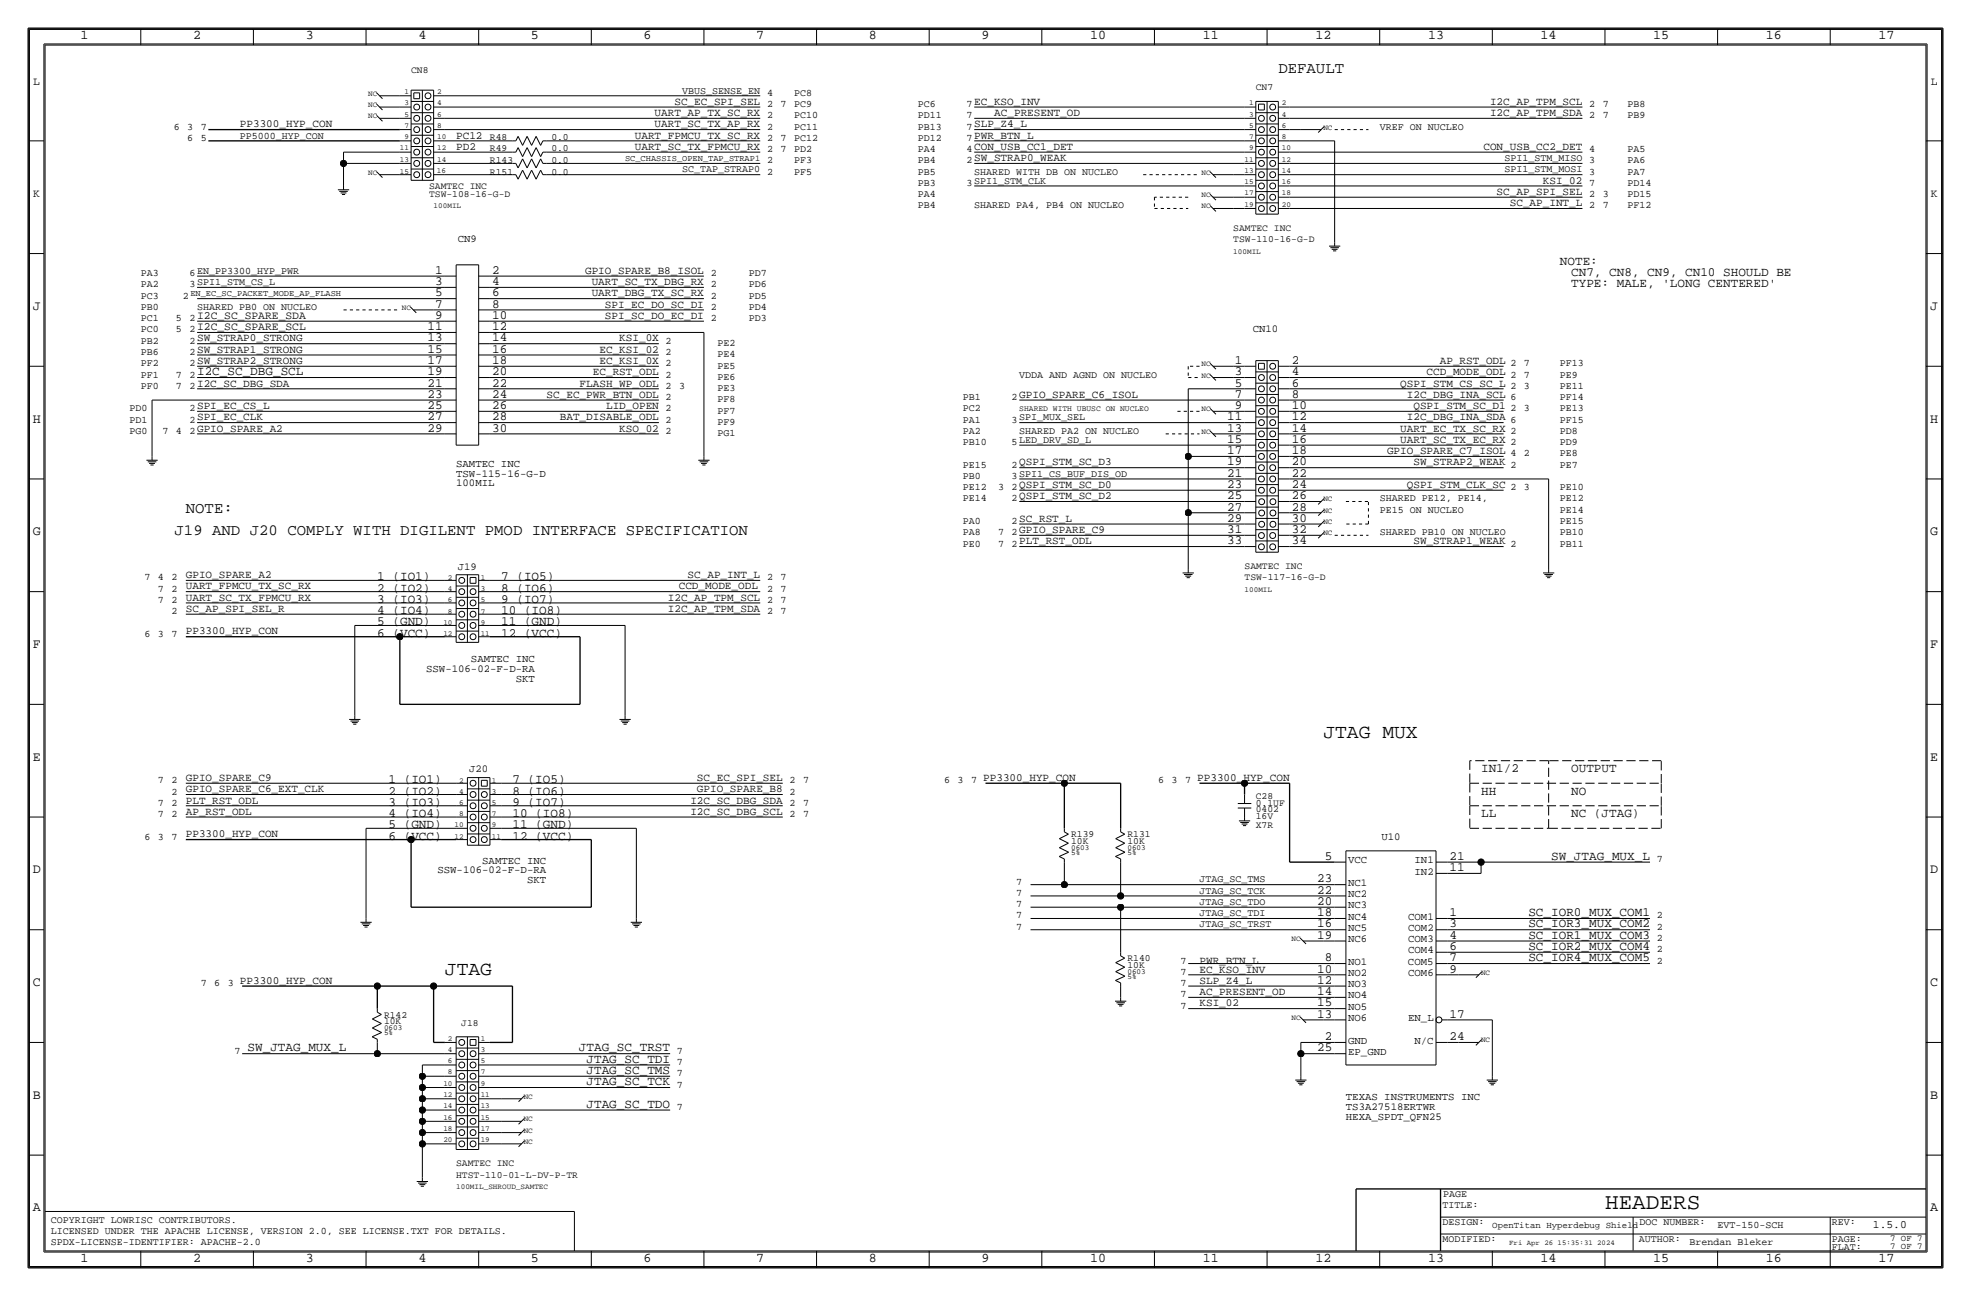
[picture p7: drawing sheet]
<svg xmlns="http://www.w3.org/2000/svg" width="444mm" height="292mm" viewBox="0 0 444 292" stroke-linecap="round" stroke-linejoin="round" font-family="sans-serif">
<defs><g id="words">
<text font-size="5.1" x="362" y="272.5">HEADERS</text>
<g font-size="4.4">
<text x="298.4" y="166.4">JTAG MUX</text>
<text x="100.3" y="219.7">JTAG</text>
</g>
<g font-size="3.5">
<text x="288.3" y="16.5">DEFAULT</text>
<text x="41.9" y="115.6">NOTE:</text>
<text x="39.4" y="120.6">J19 AND J20 COMPLY WITH DIGILENT PMOD INTERFACE SPECIFICATION</text>
</g>
<g font-size="3">
<text x="18.1" y="8.9">1</text>
<text x="43.5" y="8.9">2</text>
<text x="68.9" y="8.9">3</text>
<text x="94.3" y="8.9">4</text>
<text x="119.7" y="8.9">5</text>
<text x="145.1" y="8.9">6</text>
<text x="170.5" y="8.9">7</text>
<text x="195.9" y="8.9">8</text>
<text x="221.3" y="8.9">9</text>
<text x="245.8" y="8.9">10</text>
<text x="271.2" y="8.9">11</text>
<text x="296.6" y="8.9">12</text>
<text x="322" y="8.9">13</text>
<text x="347.4" y="8.9">14</text>
<text x="372.8" y="8.9">15</text>
<text x="398.2" y="8.9">16</text>
<text x="423.6" y="8.9">17</text>
<text x="7.4" y="69.8">J</text>
<text x="435.3" y="69.8">J</text>
<text x="7.4" y="95.2">H</text>
<text x="435.3" y="95.2">H</text>
<text x="7.4" y="120.6">G</text>
<text x="435.3" y="120.6">G</text>
<text x="7.4" y="146">F</text>
<text x="435.3" y="146">F</text>
<text x="7.4" y="171.4">E</text>
<text x="435.3" y="171.4">E</text>
<text x="7.4" y="196.8">D</text>
<text x="435.3" y="196.8">D</text>
<text x="7.4" y="222.2">C</text>
<text x="435.3" y="222.2">C</text>
<text x="7.4" y="247.6">B</text>
<text x="435.3" y="247.6">B</text>
<text x="7.4" y="273">A</text>
<text x="435.3" y="273">A</text>
<text x="18.1" y="284.5">1</text>
<text x="43.5" y="284.5">2</text>
<text x="68.9" y="284.5">3</text>
<text x="94.3" y="284.5">4</text>
<text x="119.7" y="284.5">5</text>
<text x="145.1" y="284.5">6</text>
<text x="170.5" y="284.5">7</text>
<text x="195.9" y="284.5">8</text>
<text x="221.3" y="284.5">9</text>
<text x="245.8" y="284.5">10</text>
<text x="271.2" y="284.5">11</text>
<text x="296.6" y="284.5">12</text>
<text x="322" y="284.5">13</text>
<text x="347.4" y="284.5">14</text>
<text x="372.8" y="284.5">15</text>
<text x="398.2" y="284.5">16</text>
<text x="423.6" y="284.5">17</text>
</g>
<g font-size="2.9">
<text x="351.8" y="59.7">NOTE:</text>
<text x="98.1" y="64.3">3</text>
<text x="98.1" y="61.7">1</text>
<text x="111" y="64.3">4</text>
<text x="111" y="61.7">2</text>
<text x="354.3" y="64.8">TYPE: MALE, 'LONG CENTERED'</text>
<text x="354.3" y="62.2">CN7, CN8, CN9, CN10 SHOULD BE</text>
<text x="98.1" y="71.9">9</text>
<text x="98.1" y="69.3">7</text>
<text x="98.1" y="66.8">5</text>
<text x="111" y="71.9">10</text>
<text x="111" y="69.3">8</text>
<text x="111" y="66.8">6</text>
<text x="96.4" y="77">13</text>
<text x="96.4" y="74.4">11</text>
<text x="111" y="77">14</text>
<text x="111" y="74.4">12</text>
<text x="96.4" y="82">17</text>
<text x="96.4" y="79.5">15</text>
<text x="111" y="82">18</text>
<text x="111" y="79.5">16</text>
<text x="278.4" y="82">1</text>
<text x="291.3" y="82">2</text>
<text x="44.4" y="84.6">I2C_SC_DBG_SCL</text>
<text x="96.4" y="89.7">23</text>
<text x="96.4" y="84.6">19</text>
<text x="96.4" y="87.1">21</text>
<text x="111" y="89.7">24</text>
<text x="111" y="87.1">22</text>
<text x="111" y="84.6">20</text>
<text x="278.4" y="89.7">7</text>
<text x="278.4" y="87.1">5</text>
<text x="278.4" y="84.6">3</text>
<text x="291.3" y="89.7">8</text>
<text x="291.3" y="87.1">6</text>
<text x="291.3" y="84.6">4</text>
<text x="96.4" y="94.7">27</text>
<text x="96.4" y="92.2">25</text>
<text x="111" y="92.2">26</text>
<text x="111" y="94.7">28</text>
<text x="276.7" y="94.7">11</text>
<text x="278.4" y="92.2">9</text>
<text x="291.3" y="94.7">12</text>
<text x="291.3" y="92.2">10</text>
<text x="96.4" y="97.3">29</text>
<text x="111" y="97.3">30</text>
<text x="276.7" y="99.8">15</text>
<text x="276.7" y="97.3">13</text>
<text x="291.3" y="99.8">16</text>
<text x="291.3" y="97.3">14</text>
<text x="276.7" y="107.4">21</text>
<text x="276.7" y="104.9">19</text>
<text x="276.7" y="102.4">17</text>
<text x="291.3" y="107.4">22</text>
<text x="291.3" y="104.9">20</text>
<text x="291.3" y="102.4">18</text>
<text x="276.7" y="112.5">25</text>
<text x="276.7" y="110">23</text>
<text x="291.3" y="110">24</text>
<text x="291.3" y="112.5">26</text>
<text x="276.7" y="117.6">29</text>
<text x="276.7" y="115.1">27</text>
<text x="291.3" y="117.6">30</text>
<text x="291.3" y="115.1">28</text>
<text x="276.7" y="122.7">33</text>
<text x="276.7" y="120.1">31</text>
<text x="291.3" y="122.7">34</text>
<text x="291.3" y="120.1">32</text>
<text x="85.1" y="130.8">1 (IO1)</text>
<text x="113" y="130.8">7 (IO5)</text>
<text x="85.1" y="133.3">2 (IO2)</text>
<text x="85.1" y="135.9">3 (IO3)</text>
<text x="113" y="135.9">9 (IO7)</text>
<text x="113" y="133.3">8 (IO6)</text>
<text x="85.1" y="141">5 (GND)</text>
<text x="85.1" y="143.5">6 (VCC)</text>
<text x="85.1" y="138.4">4 (IO4)</text>
<text x="113" y="141">11 (GND)</text>
<text x="113" y="138.4">10 (IO8)</text>
<text x="113" y="143.5">12 (VCC)</text>
<text x="334" y="174">IN1/2</text>
<text x="354.3" y="174">OUTPUT</text>
<text x="87.6" y="179.1">2 (IO2)</text>
<text x="87.6" y="176.5">1 (IO1)</text>
<text x="115.6" y="176.5">7 (IO5)</text>
<text x="115.6" y="179.1">8 (IO6)</text>
<text x="334" y="179.1">HH</text>
<text x="354.3" y="179.1">NO</text>
<text x="87.6" y="181.6">3 (IO3)</text>
<text x="87.6" y="184.2">4 (IO4)</text>
<text x="115.6" y="181.6">9 (IO7)</text>
<text x="115.6" y="184.2">10 (IO8)</text>
<text x="334" y="184.2">LL</text>
<text x="354.3" y="184.2">NC (JTAG)</text>
<text x="87.6" y="189.2">6 (VCC)</text>
<text x="87.6" y="186.7">5 (GND)</text>
<text x="115.6" y="186.7">11 (GND)</text>
<text x="115.6" y="189.2">12 (VCC)</text>
<text x="298.8" y="193.8">5</text>
<text x="326.9" y="196.3">11</text>
<text x="326.9" y="193.8">21</text>
<text x="349.8" y="193.8">SW_JTAG_MUX_L</text>
<text x="297.1" y="204">20</text>
<text x="297.1" y="201.4">22</text>
<text x="297.1" y="198.9">23</text>
<text x="297.1" y="209">16</text>
<text x="297.1" y="206.5">18</text>
<text x="326.9" y="209">3</text>
<text x="326.9" y="206.5">1</text>
<text x="344.7" y="209">SC_IOR3_MUX_COM2</text>
<text x="344.7" y="206.5">SC_IOR0_MUX_COM1</text>
<text x="297.1" y="211.6">19</text>
<text x="326.9" y="214.1">6</text>
<text x="326.9" y="211.6">4</text>
<text x="344.7" y="214.1">SC_IOR2_MUX_COM4</text>
<text x="344.7" y="211.6">SC_IOR1_MUX_COM3</text>
<text x="297.1" y="221.7">12</text>
<text x="297.1" y="219.2">10</text>
<text x="298.8" y="216.7">8</text>
<text x="326.9" y="219.2">9</text>
<text x="326.9" y="216.7">7</text>
<text x="344.7" y="216.7">SC_IOR4_MUX_COM5</text>
<text x="297.1" y="226.8">15</text>
<text x="297.1" y="224.3">14</text>
<text x="297.1" y="229.4">13</text>
<text x="326.9" y="229.4">17</text>
<text x="55.8" y="237">SW_JTAG_MUX_L</text>
<text x="130.6" y="237">JTAG_SC_TRST</text>
<text x="132.3" y="239.5">JTAG_SC_TDI</text>
<text x="297.1" y="237">25</text>
<text x="298.8" y="234.4">2</text>
<text x="326.9" y="234.4">24</text>
<text x="132.3" y="244.6">JTAG_SC_TCK</text>
<text x="132.3" y="242.1">JTAG_SC_TMS</text>
<text x="132.3" y="249.7">JTAG_SC_TDO</text>
</g>
<g font-size="2.6">
<text x="7.5" y="19.1">L</text>
<text x="435.5" y="19.1">L</text>
<text x="7.5" y="44.4">K</text>
<text x="435.5" y="44.4">K</text>
<text x="422.4" y="276.9">1.5.0</text>
</g>
<g font-size="2.5">
<text x="152.1" y="23.6">SC_EC_SPI_SEL 2</text>
<text x="336" y="23.6">I2C_AP_TPM_SCL 2</text>
<text x="54.1" y="28.7">PP3300_HYP_CON</text>
<text x="147.6" y="28.7">UART_SC_TX_AP_RX 2</text>
<text x="147.6" y="26.2">UART_AP_TX_SC_RX 2</text>
<text x="224.2" y="26.2">AC_PRESENT_OD</text>
<text x="336" y="26.2">I2C_AP_TPM_SDA 2</text>
<text x="102.9" y="33.8">PD2</text>
<text x="102.9" y="31.2">PC12</text>
<text x="143.2" y="33.8">UART_SC_TX_FPMCU_RX 2</text>
<text x="143.2" y="31.2">UART_FPMCU_TX_SC_RX 2</text>
<text x="334.5" y="33.8">CON_USB_CC2_DET 4</text>
<text x="347.9" y="41.4">KSI_02</text>
<text x="337.5" y="43.9">SC_AP_SPI_SEL 2</text>
<text x="340.5" y="46.5">SC_AP_INT_L 2</text>
<text x="132" y="61.7">GPIO_SPARE_B8_ISOL 2</text>
<text x="133.4" y="64.3">UART_SC_TX_DBG_RX 2</text>
<text x="133.4" y="66.8">UART_DBG_TX_SC_RX 2</text>
<text x="136.4" y="69.3">SPI_EC_DO_SC_DI 2</text>
<text x="136.4" y="71.9">SPI_SC_DO_EC_DI 2</text>
<text x="139.7" y="77">KSI_0X 2</text>
<text x="135.2" y="82">EC_KSI_0X 2</text>
<text x="135.2" y="79.5">EC_KSI_02</text>
<text x="324.7" y="82">AP_RST_ODL 2</text>
<text x="123.3" y="89.7">SC_EC_PWR_BTN_ODL 2</text>
<text x="130.7" y="87.1">FLASH_WP_ODL 2</text>
<text x="133.7" y="84.6">EC_RST_ODL 2</text>
<text x="315.8" y="87.1">QSPI_STM_CS_SC_L 2</text>
<text x="317.3" y="89.7">I2C_DBG_INA_SCL 6</text>
<text x="321.7" y="84.6">CCD_MODE_ODL 2</text>
<text x="126.3" y="94.7">BAT_DISABLE_ODL 2</text>
<text x="136.7" y="92.2">LID_OPEN 2</text>
<text x="317.3" y="94.7">I2C_DBG_INA_SDA 6</text>
<text x="318.8" y="92.2">QSPI_STM_SC_D1</text>
<text x="139.7" y="97.3">KSO_02</text>
<text x="315.8" y="97.3">UART_EC_TX_SC_RX 2</text>
<text x="315.8" y="99.8">UART_SC_TX_EC_RX 2</text>
<text x="312.8" y="102.4">GPIO_SPARE_C7_ISOL 4</text>
<text x="318.8" y="104.9">SW_STRAP2_WEAK 2</text>
<text x="317.3" y="110">QSPI_STM_CLK_SC 2</text>
<text x="318.8" y="122.7">SW_STRAP1_WEAK 2</text>
<text x="41.9" y="130.3">GPIO_SPARE_A2</text>
<text x="155.1" y="130.3">SC_AP_INT_L 2</text>
<text x="41.9" y="135.4">UART_SC_TX_FPMCU_RX</text>
<text x="41.9" y="137.9">SC_AP_SPI_SEL_R</text>
<text x="41.9" y="132.8">UART_FPMCU_TX_SC_RX</text>
<text x="150.6" y="135.4">I2C_AP_TPM_SCL 2</text>
<text x="150.6" y="137.9">I2C_AP_TPM_SDA 2</text>
<text x="153.1" y="132.8">CCD_MODE_ODL</text>
<text x="41.9" y="143">PP3300_HYP_CON</text>
<text x="41.9" y="178.6">GPIO_SPARE_C6_EXT_CLK</text>
<text x="41.9" y="176">GPIO_SPARE_C9</text>
<text x="157.2" y="176">SC_EC_SPI_SEL 2</text>
<text x="157.2" y="178.6">GPIO_SPARE_B8</text>
<text x="41.9" y="183.6">AP_RST_ODL</text>
<text x="41.9" y="181.1">PLT_RST_ODL</text>
<text x="155.7" y="181.1">I2C_SC_DBG_SDA 2</text>
<text x="155.7" y="183.6">I2C_SC_DBG_SCL 2</text>
<text x="41.9" y="188.7">PP3300_HYP_CON</text>
<text x="270.5" y="221.7">SLP_Z4_L</text>
<text x="270.5" y="217.2">PWR_BTN_L</text>
<text x="270.5" y="219.2">EC_KSO_INV</text>
<text x="270.5" y="224.3">AC_PRESENT_OD</text>
<text x="270.5" y="226.8">KSI_02</text>
</g>
<g font-size="2.4">
<text x="103.2" y="54.6">CN9</text>
<text x="282.5" y="74.9">CN10</text>
<text x="102.9" y="107.4">TSW-115-16-G-D</text>
<text x="102.9" y="105.3">SAMTEC INC</text>
<text x="102.9" y="109.6">100MIL</text>
<text x="103.2" y="128.5">J19</text>
<text x="106.2" y="149.3">SAMTEC INC</text>
<text x="96.1" y="151.5">SSW-106-02-F-D-RA</text>
<text x="116.3" y="153.7">SKT</text>
<text x="105.8" y="174">J20</text>
<text x="311.5" y="189.2">U10</text>
<text x="98.6" y="196.8">SSW-106-02-F-D-RA</text>
<text x="108.8" y="194.7">SAMTEC INC</text>
<text x="304" y="194.6">VCC</text>
<text x="319" y="197.1">IN2</text>
<text x="319" y="194.6">IN1</text>
<text x="118.9" y="199">SKT</text>
<text x="304" y="202.2">NC2</text>
<text x="304" y="199.6">NC1</text>
<text x="304" y="209.8">NC5</text>
<text x="304" y="207.3">NC4</text>
<text x="304" y="204.7">NC3</text>
<text x="317.6" y="209.8">COM2</text>
<text x="317.6" y="207.3">COM1</text>
<text x="304" y="212.3">NC6</text>
<text x="317.6" y="214.9">COM4</text>
<text x="317.6" y="212.3">COM3</text>
<text x="304" y="220">NO2</text>
<text x="304" y="217.4">NO1</text>
<text x="317.5" y="217.4">COM5</text>
<text x="317.6" y="220">COM6</text>
<text x="304" y="227.6">NO5</text>
<text x="304" y="225">NO4</text>
<text x="304" y="222.5">NO3</text>
<text x="304" y="230.1">NO6</text>
<text x="317.6" y="230.1">EN_L</text>
<text x="304" y="237.7">EP_GND</text>
<text x="304" y="235.2">GND</text>
<text x="319" y="235.2">N/C</text>
<text x="303.5" y="248">TEXAS INSTRUMENTS INC</text>
<text x="303.5" y="250.2">TS3A27518ERTWR</text>
<text x="303.5" y="252.4">HEXA_SPDT_QFN25</text>
</g>
<g font-size="2.3">
<text x="153.9" y="21.1">VBUS_SENSE_EN 4</text>
<text x="179.1" y="21.6">PC8</text>
<text x="39.2" y="29.2">6</text>
<text x="42.2" y="29.2">3</text>
<text x="45.3" y="29.2">7</text>
<text x="176" y="24.1">7</text>
<text x="179.1" y="24.1">PC9</text>
<text x="179.1" y="26.7">PC10</text>
<text x="179.1" y="29.2">PC11</text>
<text x="207" y="29.2">PB13</text>
<text x="207" y="24.1">PC6</text>
<text x="207" y="26.7">PD11</text>
<text x="218" y="24.1">7EC_KSO_INV</text>
<text x="218" y="29.2">7SLP_Z4_L</text>
<text x="218" y="26.7">7</text>
<text x="311.1" y="29.2">VREF ON NUCLEO</text>
<text x="361.4" y="26.7">7</text>
<text x="361.4" y="24.1">7</text>
<text x="367" y="24.1">PB8</text>
<text x="367" y="26.7">PB9</text>
<text x="42.2" y="31.8">6</text>
<text x="45.3" y="31.8">5</text>
<text x="54.1" y="31.2">PP5000_HYP_CON</text>
<text x="176" y="31.7">7</text>
<text x="176" y="34.3">7</text>
<text x="179.1" y="34.3">PD2</text>
<text x="179.1" y="31.8">PC12</text>
<text x="207" y="34.3">PA4</text>
<text x="207" y="31.7">PD12</text>
<text x="218" y="31.7">7PWR_BTN_L</text>
<text x="218" y="34.3">4CON_USB_CC1_DET</text>
<text x="367" y="34.3">PA5</text>
<text x="153.9" y="38.9">SC_TAP_STRAP0</text>
<text x="173" y="39.4">2</text>
<text x="173" y="36.8">2</text>
<text x="179.1" y="36.8">PF3</text>
<text x="179.1" y="39.4">PF5</text>
<text x="207" y="36.8">PB4</text>
<text x="207" y="41.9">PB3</text>
<text x="207" y="39.4">PB5</text>
<text x="218" y="41.9">3SPI1_STM_CLK</text>
<text x="218" y="36.8">2SW_STRAP0_WEAK</text>
<text x="219.7" y="39.4">SHARED WITH DB ON NUCLEO</text>
<text x="339.3" y="38.9">SPI1_STM_MOSI 3</text>
<text x="339.3" y="36.3">SPI1_STM_MISO 3</text>
<text x="358.4" y="41.9">7</text>
<text x="367" y="41.9">PD14</text>
<text x="367" y="36.8">PA6</text>
<text x="367" y="39.4">PA7</text>
<text x="207" y="47">PB4</text>
<text x="207" y="44.4">PA4</text>
<text x="219.7" y="47">SHARED PA4, PB4 ON NUCLEO</text>
<text x="361.4" y="44.4">3</text>
<text x="361.4" y="47">7</text>
<text x="367" y="44.4">PD15</text>
<text x="367" y="47">PF12</text>
<text x="31.7" y="64.8">PA2</text>
<text x="31.7" y="62.2">PA3</text>
<text x="42.7" y="62.2">6EN_PP3300_HYP_PWR</text>
<text x="42.7" y="64.8">3SPI1_STM_CS_L</text>
<text x="168.9" y="62.2">PD7</text>
<text x="168.9" y="64.8">PD6</text>
<text x="31.7" y="67.3">PC3</text>
<text x="31.7" y="69.8">PB0</text>
<text x="41.2" y="67.3">2</text>
<text x="44.4" y="69.9">SHARED PB0 ON NUCLEO</text>
<text x="168.9" y="67.3">PD5</text>
<text x="168.9" y="69.8">PD4</text>
<text x="31.7" y="74.9">PC0</text>
<text x="31.7" y="77.5">PB2</text>
<text x="31.7" y="72.4">PC1</text>
<text x="39.7" y="72.4">5</text>
<text x="39.7" y="74.9">5</text>
<text x="42.7" y="72.4">2I2C_SC_SPARE_SDA</text>
<text x="42.7" y="77.5">2SW_STRAP0_STRONG</text>
<text x="42.7" y="74.9">2I2C_SC_SPARE_SCL</text>
<text x="161.8" y="78">PE2</text>
<text x="168.9" y="72.4">PD3</text>
<text x="31.7" y="82.5">PF2</text>
<text x="31.7" y="80">PB6</text>
<text x="42.7" y="82.6">2SW_STRAP2_STRONG</text>
<text x="42.7" y="80">2SW_STRAP1_STRONG</text>
<text x="150.1" y="80">2</text>
<text x="161.8" y="80.5">PE4</text>
<text x="161.8" y="83.1">PE5</text>
<text x="343.7" y="82.6">7</text>
<text x="351.8" y="82.5">PF13</text>
<text x="31.7" y="85.1">PF1</text>
<text x="31.7" y="87.6">PF0</text>
<text x="39.7" y="85.1">7</text>
<text x="39.7" y="87.6">7</text>
<text x="42.7" y="85.1">2</text>
<text x="42.7" y="87.6">2I2C_SC_DBG_SDA</text>
<text x="153.2" y="87.6">3</text>
<text x="161.8" y="88.1">PE3</text>
<text x="161.8" y="85.6">PE6</text>
<text x="229.9" y="85.1">VDDA AND AGND ON NUCLEO</text>
<text x="343.7" y="85.1">7</text>
<text x="343.7" y="87.6">3</text>
<text x="351.8" y="85.1">PE9</text>
<text x="351.8" y="87.6">PE11</text>
<text x="29.2" y="95.2">PD1</text>
<text x="29.2" y="92.7">PD0</text>
<text x="42.7" y="95.3">2SPI_EC_CLK</text>
<text x="42.7" y="92.7">2SPI_EC_CS_L</text>
<text x="161.8" y="95.8">PF9</text>
<text x="161.8" y="90.7">PF8</text>
<text x="161.8" y="93.2">PF7</text>
<text x="217.2" y="90.2">PB1</text>
<text x="217.2" y="95.2">PA1</text>
<text x="217.2" y="92.7">PC2</text>
<text x="228.1" y="90.2">2GPIO_SPARE_C6_ISOL</text>
<text x="228.1" y="95.3">3SPI_MUX_SEL</text>
<text x="340.6" y="92.7">2</text>
<text x="343.7" y="92.7">3</text>
<text x="351.8" y="92.7">PE13</text>
<text x="351.8" y="95.2">PF15</text>
<text x="351.8" y="90.2">PF14</text>
<text x="29.2" y="97.8">PG0</text>
<text x="36.6" y="97.8">7</text>
<text x="39.7" y="97.8">4</text>
<text x="42.7" y="97.8">2GPIO_SPARE_A2</text>
<text x="150.1" y="97.8">2</text>
<text x="161.8" y="98.3">PG1</text>
<text x="217.2" y="97.8">PA2</text>
<text x="217.2" y="100.3">PB10</text>
<text x="228.1" y="100.3">5LED_DRV_SD_L</text>
<text x="229.9" y="97.8">SHARED PA2 ON NUCLEO</text>
<text x="351.8" y="100.3">PD9</text>
<text x="351.8" y="97.8">PD8</text>
<text x="217.2" y="107.9">PB0</text>
<text x="217.2" y="105.4">PE15</text>
<text x="228.1" y="105.4">2QSPI_STM_SC_D3</text>
<text x="228.1" y="108">3SPI1_CS_BUF_DIS_OD</text>
<text x="343.7" y="102.9">2</text>
<text x="351.8" y="102.9">PE8</text>
<text x="351.8" y="105.4">PE7</text>
<text x="217.2" y="113">PE14</text>
<text x="217.2" y="110.5">PE12</text>
<text x="225.1" y="110.5">3</text>
<text x="228.1" y="110.5">2QSPI_STM_SC_D0</text>
<text x="228.1" y="113">2QSPI_STM_SC_D2</text>
<text x="311.2" y="113">SHARED PE12, PE14,</text>
<text x="343.7" y="110.5">3</text>
<text x="351.8" y="110.5">PE10</text>
<text x="351.8" y="113">PE12</text>
<text x="217.2" y="118.1">PA0</text>
<text x="228.1" y="118.1">2SC_RST_L</text>
<text x="311.1" y="115.6">PE15 ON NUCLEO</text>
<text x="351.8" y="115.6">PE14</text>
<text x="351.8" y="118.1">PE15</text>
<text x="217.2" y="123.2">PE0</text>
<text x="217.2" y="120.6">PA8</text>
<text x="225.1" y="120.7">7</text>
<text x="225.1" y="123.2">7</text>
<text x="228.1" y="120.7">2GPIO_SPARE_C9</text>
<text x="228.1" y="123.2">2PLT_RST_ODL</text>
<text x="311.1" y="120.7">SHARED PB10 ON NUCLEO</text>
<text x="351.8" y="123.2">PB11</text>
<text x="351.8" y="120.6">PB10</text>
<text x="32.6" y="130.8">7</text>
<text x="35.6" y="130.8">4</text>
<text x="38.7" y="130.8">2</text>
<text x="176" y="130.8">7</text>
<text x="35.6" y="133.4">7</text>
<text x="35.6" y="135.9">7</text>
<text x="38.7" y="133.4">2</text>
<text x="38.7" y="135.9">2</text>
<text x="173" y="133.4">2</text>
<text x="176" y="135.9">7</text>
<text x="176" y="133.4">7</text>
<text x="32.6" y="143.5">6</text>
<text x="35.6" y="143.5">3</text>
<text x="38.7" y="143.5">7</text>
<text x="38.7" y="138.4">2</text>
<text x="176" y="138.4">7</text>
<text x="35.6" y="176.5">7</text>
<text x="38.7" y="179.1">2</text>
<text x="38.7" y="176.5">2</text>
<text x="178.1" y="179.1">2</text>
<text x="181.1" y="176.5">7</text>
<text x="212.9" y="176.5">6</text>
<text x="216" y="176.5">3</text>
<text x="219" y="176.5">7 PP3300_HYP_CON</text>
<text x="261.2" y="176.5">6</text>
<text x="264.2" y="176.5">3</text>
<text x="267.3" y="176.5">7 PP3300_HYP_CON</text>
<text x="35.6" y="184.2">7</text>
<text x="35.6" y="181.6">7</text>
<text x="38.7" y="184.2">2</text>
<text x="38.7" y="181.6">2</text>
<text x="181.1" y="184.2">7</text>
<text x="181.1" y="181.6">7</text>
<text x="32.6" y="189.2">6</text>
<text x="35.6" y="189.2">3</text>
<text x="38.7" y="189.2">7</text>
<text x="373.6" y="194.3">7</text>
<text x="229.2" y="201.9">7</text>
<text x="229.2" y="199.4">7</text>
<text x="270.5" y="204">JTAG_SC_TDO</text>
<text x="270.5" y="201.4">JTAG_SC_TCK</text>
<text x="270.5" y="198.9">JTAG_SC_TMS</text>
<text x="229.2" y="207">7</text>
<text x="229.2" y="204.5">7</text>
<text x="229.2" y="209.6">7</text>
<text x="270.5" y="206.5">JTAG_SC_TDI</text>
<text x="270.5" y="209">JTAG_SC_TRST</text>
<text x="373.6" y="209.6">2</text>
<text x="373.6" y="207">2</text>
<text x="373.6" y="214.6">2</text>
<text x="373.6" y="212.1">2</text>
<text x="266.2" y="217.2">7</text>
<text x="266.2" y="219.7">7</text>
<text x="373.6" y="217.2">2</text>
<text x="45.3" y="222.3">7</text>
<text x="48.3" y="222.3">6</text>
<text x="51.4" y="222.3">3 PP3300_HYP_CON</text>
<text x="266.2" y="224.8">7</text>
<text x="266.2" y="222.3">7</text>
<text x="266.2" y="227.3">7</text>
<text x="52.9" y="237.5">7</text>
<text x="152.7" y="237.5">7</text>
<text x="152.7" y="245.1">7</text>
<text x="152.7" y="242.6">7</text>
<text x="152.7" y="240">7</text>
<text x="152.7" y="250.2">7</text>
<text x="325.5" y="269.7">PAGE</text>
<text x="11.4" y="275.6">COPYRIGHT LOWRISC CONTRIBUTORS.</text>
<text x="325.3" y="272.3">TITLE:</text>
<text x="413.1" y="276">REV:</text>
<text x="11.4" y="278.1">LICENSED UNDER THE APACHE LICENSE, VERSION 2.0, SEE LICENSE.TXT FOR DETAILS.</text>
<text x="11.4" y="280.7">SPDX-LICENSE-IDENTIFIER: APACHE-2.0</text>
<text x="325.3" y="276">DESIGN:</text>
<text x="325.3" y="279.9">MODIFIED:</text>
<text x="369.6" y="279.9">AUTHOR:</text>
<text x="369.8" y="276">DOC NUMBER:</text>
<text x="381" y="280.7">Brendan Bleker</text>
<text x="387.3" y="276.9">EVT-150-SCH</text>
<text x="413.1" y="281.6">FLAT:</text>
<text x="413.1" y="279.9">PAGE:</text>
</g>
<g font-size="2.2">
<text x="92.7" y="16.5">CN8</text>
<text x="283.2" y="20.3">CN7</text>
<text x="110.5" y="31.5">R48</text>
<text x="110.5" y="34">R49</text>
<text x="124.3" y="31.5">0.0</text>
<text x="124.3" y="34">0.0</text>
<text x="110.5" y="39.4">R151</text>
<text x="110.5" y="36.8">R143</text>
<text x="124.3" y="36.8">0.0</text>
<text x="124.3" y="39.4">0.0</text>
<text x="96.8" y="44.3">TSW-108-16-G-D</text>
<text x="96.8" y="42.6">SAMTEC INC</text>
<text x="278.1" y="52.1">SAMTEC INC</text>
<text x="278.1" y="54.6">TSW-110-16-G-D</text>
<text x="280.7" y="130.8">TSW-117-16-G-D</text>
<text x="280.7" y="128.3">SAMTEC INC</text>
<text x="283.2" y="180.1">C28</text>
<text x="283.2" y="183.1">0402</text>
<text x="283.2" y="184.7">16V</text>
<text x="283.2" y="181.6">0.1UF</text>
<text x="241.6" y="188.7">R139</text>
<text x="241.6" y="190.2">10K</text>
<text x="254.3" y="188.7">R131</text>
<text x="254.3" y="190.2">10K</text>
<text x="283.2" y="186.7">X7R</text>
<text x="254.3" y="216.7">R140</text>
<text x="254.3" y="218.2">10K</text>
<text x="86.6" y="229.4">R142</text>
<text x="86.6" y="230.9">10K</text>
<text x="104" y="231.1">J18</text>
<text x="102.9" y="262.9">SAMTEC INC</text>
<text x="102.9" y="265.4">HTST-110-01-L-DV-P-TR</text>
</g>
<g font-size="2">
<text x="141" y="36.3">SC_CHASSIS_OPEN_TAP_STRAP1</text>
<text x="42.9" y="66.8">EN_EC_SC_PACKET_MODE_AP_FLASH</text>
<text x="336.5" y="276.9">OpenTitan Hyperdebug Shield</text>
<text x="426.3" y="281.4">7 OF 7</text>
<text x="426.3" y="279.7">7 OF 7</text>
</g>
<text font-size="1.8" x="229.9" y="92.7">SHARED WITH UBUSC ON NUCLEO</text>
<g font-size="1.7">
<text x="83" y="21.6">NC</text>
<text x="91.2" y="23.7">3</text>
<text x="91.2" y="21.2">1</text>
<text x="98.6" y="23.7">4</text>
<text x="98.6" y="21.2">2</text>
<text x="281.7" y="23.7">1</text>
<text x="289.1" y="23.7">2</text>
<text x="83" y="24.1">NC</text>
<text x="83" y="26.7">NC</text>
<text x="91.2" y="28.8">7</text>
<text x="91.2" y="26.3">5</text>
<text x="98.6" y="28.8">8</text>
<text x="98.6" y="26.3">6</text>
<text x="281.7" y="28.8">5</text>
<text x="281.7" y="26.3">3</text>
<text x="289.1" y="28.8">6</text>
<text x="289.1" y="26.3">4</text>
<text x="298.4" y="29.2">NC</text>
<text x="90.2" y="33.9">11</text>
<text x="91.2" y="31.3">9</text>
<text x="98.6" y="33.9">12</text>
<text x="98.6" y="31.3">10</text>
<text x="281.7" y="33.9">9</text>
<text x="281.7" y="31.3">7</text>
<text x="289.1" y="33.9">10</text>
<text x="289.1" y="31.3">8</text>
<text x="83" y="39.4">NC</text>
<text x="90.2" y="36.4">13</text>
<text x="90.2" y="39.2">15</text>
<text x="98.5" y="39.1">16</text>
<text x="98.6" y="36.4">14</text>
<text x="271" y="39.4">NC</text>
<text x="280.7" y="39">13</text>
<text x="280.7" y="41.5">15</text>
<text x="280.7" y="36.4">11</text>
<text x="289.1" y="41.5">16</text>
<text x="289.1" y="39">14</text>
<text x="289.1" y="36.4">12</text>
<text x="97.8" y="47">100MIL</text>
<text x="271" y="44.4">NC</text>
<text x="271" y="47">NC</text>
<text x="280.7" y="46.6">19</text>
<text x="280.7" y="44">17</text>
<text x="289.1" y="46.6">20</text>
<text x="289.1" y="44">18</text>
<text x="278.1" y="57.1">100MIL</text>
<text x="90.6" y="69.8">NC</text>
<text x="271" y="82.5">NC</text>
<text x="271" y="85.1">NC</text>
<text x="271" y="92.7">NC</text>
<text x="271" y="97.8">NC</text>
<text x="298.4" y="113">NC</text>
<text x="298.4" y="115.6">NC</text>
<text x="298.4" y="118.1">NC</text>
<text x="298.4" y="120.6">NC</text>
<text x="101" y="130.7">2</text>
<text x="108.4" y="130.7">1</text>
<text x="101" y="135.7">6</text>
<text x="101" y="133.2">4</text>
<text x="108.4" y="135.7">5</text>
<text x="108.4" y="133.2">3</text>
<text x="280.7" y="133.3">100MIL</text>
<text x="100" y="143.3">12</text>
<text x="100" y="140.8">10</text>
<text x="101" y="138.3">8</text>
<text x="108.4" y="143.3">11</text>
<text x="108.4" y="140.8">9</text>
<text x="108.4" y="138.3">7</text>
<text x="103.6" y="178.9">4</text>
<text x="103.6" y="176.4">2</text>
<text x="110.9" y="178.9">3</text>
<text x="110.9" y="176.4">1</text>
<text x="103.6" y="184">8</text>
<text x="103.6" y="181.5">6</text>
<text x="110.9" y="184">7</text>
<text x="110.9" y="181.5">5</text>
<text x="102.5" y="189">12</text>
<text x="102.5" y="186.5">10</text>
<text x="110.9" y="189">11</text>
<text x="110.9" y="186.5">9</text>
<text x="241.6" y="191.5">0603</text>
<text x="254.3" y="191.5">0603</text>
<text x="241.6" y="192.7">5%</text>
<text x="254.3" y="192.7">5%</text>
<text x="291.3" y="212.1">NC</text>
<text x="254.3" y="220.7">5%</text>
<text x="254.3" y="219.5">0603</text>
<text x="334" y="219.7">NC</text>
<text x="86.6" y="233.4">5%</text>
<text x="86.6" y="232.2">0603</text>
<text x="291.3" y="229.9">NC</text>
<text x="101" y="239.6">6</text>
<text x="101" y="237.1">4</text>
<text x="101" y="234.5">2</text>
<text x="108.4" y="239.6">5</text>
<text x="108.4" y="237.1">3</text>
<text x="108.4" y="234.5">1</text>
<text x="334" y="234.9">NC</text>
<text x="100" y="244.7">10</text>
<text x="101" y="242.2">8</text>
<text x="108.4" y="244.7">9</text>
<text x="108.4" y="242.2">7</text>
<text x="100" y="249.8">14</text>
<text x="100" y="247.2">12</text>
<text x="108.4" y="249.8">13</text>
<text x="108.4" y="247.2">11</text>
<text x="118.1" y="247.6">NC</text>
<text x="100" y="257.4">20</text>
<text x="100" y="254.9">18</text>
<text x="100" y="252.3">16</text>
<text x="108.4" y="257.4">19</text>
<text x="108.4" y="254.9">17</text>
<text x="108.4" y="252.3">15</text>
<text x="118.1" y="257.8">NC</text>
<text x="118.1" y="255.3">NC</text>
<text x="118.1" y="252.7">NC</text>
<text x="102.9" y="268">100MIL_SHROUD_SAMTEC</text>
<text x="340.4" y="280.7">Fri Apr 26 15:35:31 2024</text>
</g>
</g></defs>
<g fill="none" stroke="#000" stroke-width=".23">
<path d="M9.9 9.9h424.7zM9.9 9.9v272.3zM10.2 10.2v271.7zM10.2 10.2h424.1zM31.7 6.6v3.6zM57.1 6.6v3.6zM82.5 6.6v3.6zM107.9 6.6v3.6zM133.3 6.6v3.6zM158.7 6.6v3.6zM184.1 6.6v3.6zM209.5 6.6v3.6z"/>
<path d="M234.9 6.6v3.6zM260.3 6.6v3.6zM285.8 6.6v3.6zM311.1 6.6v3.6zM336.5 6.6v3.6zM361.9 6.6v3.6zM387.3 6.6v3.6zM412.7 6.6v3.6zM434.3 10.2v271.7zM434.6 9.9v272.3zM6.6 31.8h3.3zM77.5 34.3h12.7z"/>
<path d="M77.5 34.3v2.5zM77.5 36.8h12.7zM77.5 36.8v5.1zM84.9 38.7l1.4 1.3zM84.9 23.5l1.4 1.3zM84.9 20.9l1.4 1.4zM84.9 26l1.4 1.3zM85.6 39.4h4.6zM85.6 24.1h4.6zM85.6 21.6h4.6zM85.6 26.7h4.6zM90.2 24.1h2.5z"/>
<path d="M90.2 26.7h2.5zM90.2 29.2h2.5zM90.2 34.3h2.5zM90.2 31.8h2.5zM90.2 39.4h2.5zM90.2 36.8h2.5zM90.2 21.6h2.5zM92.7 22.9h5.1zM92.7 25.4h5.1zM92.7 30.5h5.1zM92.7 35.6h5.1zM92.7 38.1h5.1z"/>
<path d="M92.7 27.9h5.1zM92.7 33h5.1zM92.7 20.3h5.1zM92.7 20.3v20.3zM93.3 20.9h1.3zM93.3 20.9v1.4zM93.3 22.3h1.3zM94.6 20.9v1.4zM95.2 20.3v20.3zM97.8 29.2h2.5zM97.8 31.8h2.5zM97.8 34.3h2.5z"/>
<path d="M97.8 36.8h2.5zM97.8 39.4h2.5zM97.8 26.7h2.5zM97.8 24.1h2.5zM97.8 21.6h2.5zM97.8 20.3v20.3zM100.3 39.4h15.3zM100.3 36.8h15.3zM100.3 34.3h15.3zM100.3 31.8h15.3zM100.3 21.6h71.1zM100.3 29.2h71.1z"/>
<path d="M100.3 26.7h71.1zM100.3 24.1h71.1zM115.6 34.3h.7zM115.6 31.8h.7zM115.6 39.4h.7zM115.6 36.8h.7zM116.3 39.4l.5 1zM116.3 36.8l.5 1zM116.8 33.3l-.5 1zM116.8 33.3l1.1 2zM116.8 30.7l-.5 1.1zM116.8 30.7l1.1 2.1z"/>
<path d="M117.9 38.4l1 2zM117.9 38.4l-1.1 2zM117.9 35.8l1 2zM117.9 35.8l-1.1 2zM118.9 33.3l-1 2zM118.9 33.3l1 2zM118.9 30.7l-1 2.1zM118.9 30.7l1 2.1zM119.9 38.4l1 2zM119.9 38.4l-1 2zM119.9 35.8l1 2zM119.9 35.8l-1 2z"/>
<path d="M120.9 33.3l-1 2zM120.9 33.3l1 2zM120.9 30.7l-1 2.1zM120.9 30.7l1 2.1zM121.9 38.4l.5 1zM121.9 38.4l-1 2zM121.9 35.8l.5 1zM121.9 35.8l-1 2zM122.4 34.3h.8zM122.4 34.3l-.5 1zM122.4 31.8h.8zM122.4 31.8l-.5 1z"/>
<path d="M122.4 39.4h.8zM122.4 36.8h.8zM123.2 31.8h48.2zM123.2 39.4h48.2zM123.2 34.3h48.2zM123.2 36.8h48.2zM219.7 34.3h61zM219.7 31.8h61zM219.7 24.1h61zM219.7 29.2h61zM219.7 36.8h61zM219.7 26.7h61z"/>
<path d="M272.9 38.7l1.3 1.3zM273.6 39.4h4.5zM278.1 39.4h2.6zM280.7 39.4h2.5zM280.7 29.2h2.5zM280.7 31.8h2.5zM280.7 34.3h2.5zM280.7 36.8h2.5zM280.7 26.7h2.5zM280.7 24.1h2.5zM283.2 27.9h5.1zM283.2 38.1h5.1z"/>
<path d="M283.2 35.6h5.1zM283.2 33h5.1zM283.2 30.5h5.1zM283.2 25.4h5.1zM283.2 22.9h5.1zM283.2 22.9v25.4zM283.8 24.8h1.3zM283.8 23.5v1.3zM283.8 23.5h1.3zM285.1 23.5v1.3zM285.8 22.9v25.4zM288.3 39.4h2.5z"/>
<path d="M288.3 31.8h2.5zM288.3 34.3h2.5zM288.3 36.8h2.5zM288.3 26.7h2.5zM288.3 24.1h2.5zM288.3 29.2h2.5zM288.3 22.9v25.4zM290.8 31.8h10.2zM290.8 26.7h66.1zM290.8 29.2h2.6zM290.8 34.3h66.1zM290.8 39.4h66.1z"/>
<path d="M290.8 24.1h66.1zM290.8 36.8h66.1zM293.4 29.2h4.5zM297.3 29.9l1.3-1.4zM301 31.8v22.8zM434.3 31.8h3.8zM6.6 57.1h3.3zM76.2 42.8h2.5zM76.5 43.1h1.9zM76.8 43.5h1.3zM77.1 43.8h.7zM77.5 41.9v.9z"/>
<path d="M92.7 40.6h5.1zM102.9 59.7h5zM102.9 59.7v40.6zM107.9 59.7v40.6zM219.7 41.9h61zM272.9 43.8l1.3 1.3zM272.9 46.3l1.3 1.4zM273.6 44.4h4.5zM273.6 47h4.5zM278.1 44.4h2.6zM278.1 47h2.6zM280.7 41.9h2.5z"/>
<path d="M280.7 44.4h2.5zM280.7 47h2.5zM283.2 45.7h5.1zM283.2 43.2h5.1zM283.2 40.6h5.1zM283.2 48.3h5.1zM288.3 41.9h2.5zM288.3 44.4h2.5zM288.3 47h2.5zM290.8 47h66.1zM290.8 44.4h66.1zM290.8 41.9h66.1z"/>
<path d="M299.7 55.5h2.6zM300 55.8h2zM300.3 56.2h1.4zM300.6 56.5h.7zM301 54.6v.9zM434.3 57.1h3.8zM44.4 64.8h55.9zM44.4 74.9h55.9zM44.4 67.3h55.9zM44.4 72.4h55.9zM44.4 62.2h55.9zM44.4 77.5h55.9z"/>
<path d="M92.6 69.2l1.3 1.3zM93.2 69.8h4.6zM97.8 69.8h2.5zM100.3 64.8h2.6zM100.3 69.8h2.6zM100.3 62.2h2.6zM100.3 67.3h2.6zM100.3 74.9h2.6zM100.3 72.4h2.6zM100.3 77.5h2.6zM107.9 62.2h2.6zM107.9 64.8h2.6z"/>
<path d="M107.9 67.3h2.6zM107.9 74.9h2.6zM107.9 72.4h2.6zM107.9 69.8h2.6zM107.9 77.5h2.6zM110.5 74.9h48.2zM110.5 64.8h48.2zM110.5 72.4h48.2zM110.5 69.8h48.2zM110.5 67.3h48.2zM110.5 62.2h48.2zM110.5 77.5h38.1z"/>
<path d="M158.7 74.9v28zM6.6 82.5h3.3zM34.3 90.2h66zM34.3 90.2v12.7zM44.4 87.6h55.9zM44.4 85.1h55.9zM44.4 95.2h55.9zM44.4 82.5h55.9zM44.4 92.7h55.9zM44.4 80h55.9zM44.4 97.8h55.9zM100.3 80h2.6z"/>
<path d="M100.3 82.5h2.6zM100.3 87.6h2.6zM100.3 85.1h2.6zM100.3 95.2h2.6zM100.3 92.7h2.6zM100.3 90.2h2.6zM100.3 97.8h2.6zM107.9 80h2.6zM107.9 82.5h2.6zM107.9 87.6h2.6zM107.9 85.1h2.6zM107.9 95.2h2.6z"/>
<path d="M107.9 92.7h2.6zM107.9 90.2h2.6zM107.9 97.8h2.6zM110.5 82.5h38.1zM110.5 90.2h38.1zM110.5 92.7h38.1zM110.5 97.8h38.1zM110.5 87.6h38.1zM110.5 95.2h38.1zM110.5 80h38.1zM110.5 85.1h38.1zM229.9 95.2h50.8z"/>
<path d="M229.9 90.2h50.8zM268 87.6h12.7zM268 87.6v15.3zM272.9 84.4l1.3 1.4zM272.9 92l1.3 1.4zM272.9 81.9l1.3 1.3zM272.9 97.1l1.3 1.4zM273.6 85.1h4.5zM273.6 92.7h4.5zM273.6 82.5h4.5zM273.6 97.8h4.5zM278.1 97.8h2.6z"/>
<path d="M278.1 82.5h2.6zM278.1 85.1h2.6zM278.1 92.7h2.6zM280.7 82.5h2.5zM280.7 85.1h2.5zM280.7 87.6h2.5zM280.7 90.2h2.5zM280.7 92.7h2.5zM280.7 95.2h2.5zM280.7 97.8h2.5zM283.2 81.3v43.2zM283.2 81.3h5.1z"/>
<path d="M283.2 83.8h5.1zM283.2 88.9h5.1zM283.2 91.4h5.1zM283.2 94h5.1zM283.2 96.5h5.1zM283.2 99.1h5.1zM283.2 86.4h5.1zM283.8 81.9v1.3zM283.8 81.9h1.3zM283.8 83.2h1.3zM285.1 81.9v1.3zM285.8 81.3v43.2z"/>
<path d="M288.3 81.3v43.2zM288.3 82.5h2.5zM288.3 90.2h2.5zM288.3 87.6h2.5zM288.3 85.1h2.5zM288.3 92.7h2.5zM288.3 95.2h2.5zM288.3 97.8h2.5zM290.8 97.8h48.3zM290.8 95.2h48.3zM290.8 92.7h48.3zM290.8 90.2h48.3z"/>
<path d="M290.8 87.6h48.3zM290.8 85.1h48.3zM290.8 82.5h48.3zM434.3 82.5h3.8zM6.6 107.9h3.3zM33 103.7h2.6zM33.3 104.1h2zM33.6 104.4h1.4zM33.9 104.8h.7zM34.3 102.9v.8zM102.9 100.3h5zM157.5 103.7h2.5z"/>
<path d="M157.8 104.1h1.9zM158.1 104.4h1.3zM158.4 104.8h.7zM158.7 102.9v.8zM229.9 100.3h50.8zM229.9 105.4h50.8zM229.9 110.5h50.8zM229.9 107.9h50.8zM229.9 113h50.8zM229.9 118.1h50.8zM268 102.9h12.7zM268 102.9v12.7z"/>
<path d="M268 115.6h12.7zM268 115.6v12.7zM280.7 118.1h2.5zM280.7 115.6h2.5zM280.7 113h2.5zM280.7 110.5h2.5zM280.7 107.9h2.5zM280.7 105.4h2.5zM280.7 100.3h2.5zM280.7 102.9h2.5zM283.2 101.6h5.1zM283.2 106.7h5.1z"/>
<path d="M283.2 104.1h5.1zM283.2 109.2h5.1zM283.2 111.8h5.1zM283.2 114.3h5.1zM283.2 116.8h5.1zM283.2 119.4h5.1zM288.3 102.9h2.5zM288.3 100.3h2.5zM288.3 107.9h2.5zM288.3 105.4h2.5zM288.3 110.5h2.5zM288.3 115.6h2.5z"/>
<path d="M288.3 113h2.5zM288.3 118.1h2.5zM290.8 107.9h58.4zM290.8 105.4h48.3zM290.8 102.9h48.3zM290.8 100.3h48.3zM290.8 118.1h2.6zM290.8 115.6h2.6zM290.8 113h2.6zM290.8 110.5h48.3zM293.4 115.6h4.5zM293.4 118.1h4.5z"/>
<path d="M293.4 113h4.5zM297.3 116.2l1.3-1.3zM297.3 118.8l1.3-1.4zM297.3 113.7l1.3-1.3zM349.2 107.9v20.4zM434.3 107.9h3.8zM6.6 133.3h3.3zM41.9 133.3h58.4zM41.9 130.8h58.4zM41.9 135.9h58.4zM41.9 138.4h58.4zM100.3 138.4h2.6z"/>
<path d="M100.3 133.3h2.6zM100.3 135.9h2.6zM100.3 130.8h2.6zM102.9 132.1h5zM102.9 134.6h5zM102.9 137.2h5zM102.9 139.7h5zM102.9 129.5h5zM102.9 129.5v15.3zM105.4 129.5v15.3zM106 130.1h1.3zM106 130.1v1.4z"/>
<path d="M106 131.5h1.3zM107.3 130.1v1.4zM107.9 129.5v15.3zM107.9 138.4h2.6zM107.9 135.9h2.6zM107.9 130.8h2.6zM107.9 133.3h2.6zM110.5 133.3h60.9zM110.5 135.9h60.9zM110.5 138.4h60.9zM110.5 130.8h60.9zM229.9 120.6h50.8z"/>
<path d="M229.9 123.2h50.8zM266.7 129.1h2.5zM267 129.5h1.9zM267.3 129.8h1.3zM267.6 130.2h.7zM268 128.3v.8zM280.7 123.2h2.5zM280.7 120.6h2.5zM283.2 124.5h5.1zM283.2 121.9h5.1zM288.3 120.6h2.5zM288.3 123.2h2.5z"/>
<path d="M290.8 120.6h2.6zM290.8 123.2h48.3zM293.4 120.6h4.5zM297.3 121.3l1.3-1.3zM348 129.1h2.5zM348.3 129.5h1.9zM348.6 129.8h1.3zM348.9 130.2h.7zM349.2 128.3v.8zM434.3 133.3h3.8zM6.6 158.7h3.3zM80 141h20.3z"/>
<path d="M80 141v20.3zM100.3 143.5h2.6zM100.3 141h2.6zM102.9 142.2h5zM102.9 144.8h5zM107.9 143.5h2.6zM107.9 141h2.6zM110.5 141h30.5zM141 141v20.3zM434.3 158.7h3.8zM41.9 179.1h61zM41.9 176.5h61z"/>
<path d="M78.7 162.2h2.6zM79 162.5h2zM79.3 162.9h1.4zM79.7 163.2h.7zM80 161.3v.9zM102.9 179.1h2.5zM102.9 176.5h2.5zM105.4 177.8h5.1zM105.4 175.3h5.1zM105.4 175.3v15.2zM107.9 175.3v15.2zM108.6 175.9h1.3z"/>
<path d="M108.6 175.9v1.3zM108.6 177.2h1.3zM109.9 175.9v1.3zM110.5 175.3v15.2zM110.5 176.5h2.5zM110.5 179.1h2.5zM113 176.5h63.5zM113 179.1h63.5zM139.7 162.2h2.5zM140 162.5h1.9zM140.3 162.9h1.3zM140.6 163.2h.7z"/>
<path d="M141 161.3v.9zM280.7 179.1v2zM6.6 184.1h3.3zM41.9 181.6h61zM41.9 184.1h61zM82.5 186.7h20.4zM82.5 186.7v20.3zM102.9 189.2h2.5zM102.9 184.1h2.5zM102.9 186.7h2.5zM102.9 181.6h2.5zM105.4 180.3h5.1z"/>
<path d="M105.4 182.9h5.1zM105.4 188h5.1zM105.4 185.4h5.1zM105.4 190.5h5.1zM110.5 189.2h2.5zM110.5 186.7h2.5zM110.5 184.1h2.5zM110.5 181.6h2.5zM113 186.7h30.5zM113 184.1h63.5zM113 181.6h63.5zM143.5 186.7v20.3z"/>
<path d="M232.4 199.4h7.6zM238.9 193l1.1 .6zM238.9 193l2.1-.9zM238.9 189l2-1zM238.9 189l2 1zM238.9 191.1l2-1.1zM238.9 191.1l2.1 1zM240 199.4h61zM240 194.3v5.1zM240 187.5l.9 .5zM240 193.6v.7zM240 186.7v.8z"/>
<path d="M251.6 193l1.1 .6zM251.6 193l2.1-.9zM251.6 189l2-1zM251.6 189l2 1zM251.6 191.1l2-1.1zM251.6 191.1l2.1 1zM252.7 194.3v7.6zM252.7 187.5l.9 .5zM252.7 193.6v.7zM252.7 186.7v.8zM279.1 181.1h3.1zM279.1 182.1h3.1z"/>
<path d="M279.4 185h2.5zM279.7 185.4h1.9zM280 185.7h1.3zM280.3 186.1h.7zM280.7 182.1v2zM280.7 184.1v.9zM301 199.4h2.5zM301 194.3h2.5zM303.5 191.8h20.3zM303.5 191.8v48.2zM323.8 191.8v48.2zM323.8 196.8h2.6z"/>
<path d="M323.8 194.3h2.6zM326.4 194.3h7.6zM326.4 196.8h7.6zM334 194.3h38.1zM334 194.3v2.5zM434.3 184.1h3.8zM6.6 209.5h3.3zM81.3 207.9h2.5zM81.6 208.2h1.9zM81.9 208.6h1.3zM82.2 208.9h.7zM82.5 207v.9z"/>
<path d="M142.2 207.9h2.6zM142.5 208.2h2zM142.8 208.6h1.4zM143.2 208.9h.7zM143.5 207v.9zM232.4 207h68.6zM232.4 204.5h20.3zM232.4 201.9h20.3zM232.4 209.5h68.6zM251.6 217l2-1zM251.6 217l2 1zM251.6 219l2-1z"/>
<path d="M251.6 219l2.1 1zM252.7 204.5h48.3zM252.7 204.5v10.1zM252.7 201.9h48.3zM252.7 215.4l.9 .6zM252.7 214.6v.8zM268 219.7h33zM268 217.2h33zM293.2 211.4l1.3 1.4zM293.9 212.1h4.5zM298.4 212.1h2.6zM301 212.1h2.5z"/>
<path d="M301 209.5h2.5zM301 207h2.5zM301 219.7h2.5zM301 217.2h2.5zM301 204.5h2.5zM301 201.9h2.5zM323.8 219.7h2.6zM323.8 217.2h2.6zM323.8 214.6h2.6zM323.8 212.1h2.6zM323.8 209.5h2.6zM323.8 207h2.6z"/>
<path d="M326.4 209.5h45.7zM326.4 207h45.7zM326.4 219.7h2.5zM326.4 214.6h45.7zM326.4 217.2h45.7zM326.4 212.1h45.7zM328.9 219.7h4.6zM434.3 209.5h3.8zM6.6 234.9h3.3zM54.6 237.5h30.5zM83.9 233.7l1.2 .5zM83.9 233.7l2.2-1z"/>
<path d="M84 229.7l2-1zM84 229.7l2 1zM84 231.7l2-1zM84 231.7l2.1 1zM85.1 237.5h15.2zM85.1 234.9v2.6zM85.1 228.1l.9 .6zM85.1 234.2v.7zM85.1 227.3v.8zM100.3 234.9h2.6zM100.3 237.5h2.6zM102.9 236.2h5z"/>
<path d="M102.9 238.8h5zM102.9 233.7v25.4zM102.9 233.7h5zM105.4 233.7v25.4zM106 234.3h1.3zM106 234.3v1.3zM106 235.6h1.3zM107.3 234.3v1.3zM107.9 234.9h2.6zM107.9 237.5h2.6zM107.9 233.7v25.4zM110.5 237.5h40.6z"/>
<path d="M251.5 225.7h2.5zM251.6 221l1.1 .5zM251.6 221l2.1-1zM251.8 226h1.9zM252.1 226.4h1.3zM252.4 226.7h.7zM252.7 222.2v2.6zM252.7 221.5v.7zM252.7 224.8v.9zM268 224.8h33zM268 222.2h33zM268 227.3h33z"/>
<path d="M293.2 229.2l1.3 1.3zM293.4 234.9h7.6zM293.4 234.9v2.6zM293.4 237.5h7.6zM293.4 237.5v5.1zM293.9 229.9h4.5zM298.4 229.9h2.6zM301 237.5h2.5zM301 229.9h2.5zM301 227.3h2.5zM301 224.8h2.5zM301 222.2h2.5z"/>
<path d="M301 234.9h2.5zM323.8 234.9h2.6zM325.2 229.9h1.2zM326.4 229.9h10.1zM326.4 234.9h2.5zM328.9 234.9h4.6zM332.8 220.4l1.4-1.4zM332.8 235.6l1.4-1.3zM336.5 229.9v12.7zM434.3 234.9h3.8zM95.2 257.8h5.1zM95.2 255.3v2.5z"/>
<path d="M95.2 257.8v7.6zM95.2 252.7v2.6zM95.2 255.3h5.1zM95.2 252.7h5.1zM95.2 250.2v2.5zM95.2 250.2h5.1zM95.2 247.6v2.6zM95.2 245.1v2.5zM95.2 247.6h5.1zM95.2 245.1h5.1zM95.2 242.6v2.5zM95.2 240v2.6z"/>
<path d="M95.2 242.6h5.1zM95.2 240h5.1zM100.3 240h2.6zM100.3 247.6h2.6zM100.3 245.1h2.6zM100.3 242.6h2.6zM100.3 250.2h2.6zM100.3 257.8h2.6zM100.3 255.3h2.6zM100.3 252.7h2.6zM102.9 241.3h5zM102.9 243.8h5z"/>
<path d="M102.9 246.4h5zM102.9 248.9h5zM102.9 251.5h5zM102.9 254h5zM102.9 256.5h5zM102.9 259.1h5zM107.9 247.6h2.6zM107.9 245.1h2.6zM107.9 242.6h2.6zM107.9 240h2.6zM107.9 250.2h2.6zM107.9 257.8h2.6z"/>
<path d="M107.9 255.3h2.6zM107.9 252.7h2.6zM110.5 240h40.6zM110.5 250.2h40.6zM110.5 245.1h40.6zM110.5 257.8h2.5zM110.5 252.7h2.5zM110.5 255.3h2.5zM110.5 242.6h40.6zM110.5 247.6h2.5zM113 247.6h4.6zM113 257.8h4.6z"/>
<path d="M113 255.3h4.6zM113 252.7h4.6zM116.9 248.3l1.4-1.3zM116.9 258.5l1.4-1.4zM116.9 255.9l1.4-1.3zM116.9 253.4l1.4-1.3zM292.1 243.4h2.5zM292.4 243.8h1.9zM292.7 244.1h1.3zM293 244.5h.7zM293.4 242.6v.8zM303.5 240h20.3z"/>
<path d="M335.3 243.4h2.5zM335.6 243.8h1.9zM335.9 244.1h1.3zM336.2 244.5h.7zM336.5 242.6v.8zM6.6 260.3h3.3zM10.2 273h119.3zM94 266.3h2.5zM94.3 266.6h1.9zM94.6 267h1.3zM94.9 267.4h.7zM95.2 265.4v.9z"/>
<path d="M129.5 273v8.9zM324.9 278.1h109.4zM324.9 274.3h109.4zM368.3 274.3v7.5zM412.7 274.3v11.4zM434.3 260.3h3.8zM9.9 282.2h424.7zM10.2 281.9h424.1zM31.7 281.9v3.8zM57.1 281.9v3.8zM82.5 281.9v3.8zM107.9 281.9v3.8z"/>
<path d="M133.3 281.9v3.8zM158.7 281.9v3.8zM184.1 281.9v3.8zM209.5 281.9v3.8zM234.9 281.9v3.8zM260.3 281.9v3.8zM285.8 281.9v3.8zM311.1 281.9v3.8zM336.5 281.9v3.8zM361.9 281.9v3.8zM387.3 281.9v3.8z"/>
<circle cx="94" cy="36.8" r=".67"/>
<circle cx="94" cy="31.8" r=".67"/>
<circle cx="94" cy="34.3" r=".67"/>
<circle cx="94" cy="26.7" r=".67"/>
<circle cx="94" cy="24.1" r=".67"/>
<circle cx="94" cy="29.2" r=".67"/>
<circle cx="94" cy="39.4" r=".67"/>
<circle cx="96.5" cy="34.3" r=".67"/>
<circle cx="96.5" cy="39.4" r=".67"/>
<circle cx="96.5" cy="26.7" r=".67"/>
<circle cx="96.5" cy="29.2" r=".67"/>
<circle cx="96.5" cy="31.8" r=".67"/>
<circle cx="96.5" cy="21.6" r=".67"/>
<circle cx="96.5" cy="24.1" r=".67"/>
<circle cx="96.5" cy="36.8" r=".67"/>
<circle cx="284.5" cy="36.8" r=".67"/>
<circle cx="284.5" cy="34.3" r=".67"/>
<circle cx="284.5" cy="26.7" r=".67"/>
<circle cx="284.5" cy="29.2" r=".67"/>
<circle cx="284.5" cy="31.8" r=".67"/>
<circle cx="284.5" cy="39.4" r=".67"/>
<circle cx="287" cy="26.7" r=".67"/>
<circle cx="287" cy="29.2" r=".67"/>
<circle cx="287" cy="31.8" r=".67"/>
<circle cx="287" cy="34.3" r=".67"/>
<circle cx="287" cy="36.8" r=".67"/>
<circle cx="287" cy="39.4" r=".67"/>
<circle cx="287" cy="24.1" r=".67"/>
<circle cx="284.5" cy="47" r=".67"/>
<circle cx="284.5" cy="41.9" r=".67"/>
<circle cx="284.5" cy="44.5" r=".67"/>
<circle cx="287" cy="41.9" r=".67"/>
<circle cx="287" cy="44.5" r=".67"/>
<circle cx="287" cy="47" r=".67"/>
<circle cx="284.5" cy="85.1" r=".67"/>
<circle cx="284.5" cy="92.7" r=".67"/>
<circle cx="284.5" cy="95.3" r=".67"/>
<circle cx="284.5" cy="90.2" r=".67"/>
<circle cx="284.5" cy="97.8" r=".67"/>
<circle cx="284.5" cy="87.6" r=".67"/>
<circle cx="287" cy="97.8" r=".67"/>
<circle cx="287" cy="85.1" r=".67"/>
<circle cx="287" cy="95.3" r=".67"/>
<circle cx="287" cy="87.6" r=".67"/>
<circle cx="287" cy="90.2" r=".67"/>
<circle cx="287" cy="82.6" r=".67"/>
<circle cx="287" cy="92.7" r=".67"/>
<circle cx="284.5" cy="108" r=".67"/>
<circle cx="284.5" cy="102.9" r=".67"/>
<circle cx="284.5" cy="110.5" r=".67"/>
<circle cx="284.5" cy="100.3" r=".67"/>
<circle cx="284.5" cy="105.4" r=".67"/>
<circle cx="284.5" cy="118.2" r=".67"/>
<circle cx="284.5" cy="113.1" r=".67"/>
<circle cx="284.5" cy="115.6" r=".67"/>
<circle cx="287" cy="105.4" r=".67"/>
<circle cx="287" cy="100.3" r=".67"/>
<circle cx="287" cy="102.9" r=".67"/>
<circle cx="287" cy="108" r=".67"/>
<circle cx="287" cy="110.5" r=".67"/>
<circle cx="287.1" cy="118.2" r=".67"/>
<circle cx="287.1" cy="113.1" r=".67"/>
<circle cx="287.1" cy="115.6" r=".67"/>
<circle cx="104.1" cy="135.9" r=".67"/>
<circle cx="104.1" cy="133.4" r=".67"/>
<circle cx="104.1" cy="130.8" r=".67"/>
<circle cx="104.1" cy="138.4" r=".67"/>
<circle cx="106.7" cy="135.9" r=".67"/>
<circle cx="106.7" cy="133.4" r=".67"/>
<circle cx="106.7" cy="138.4" r=".67"/>
<circle cx="284.5" cy="120.7" r=".67"/>
<circle cx="284.5" cy="123.2" r=".67"/>
<circle cx="287" cy="123.2" r=".67"/>
<circle cx="287" cy="120.7" r=".67"/>
<circle cx="104.1" cy="141" r=".67"/>
<circle cx="104.1" cy="143.5" r=".67"/>
<circle cx="106.7" cy="141" r=".67"/>
<circle cx="106.7" cy="143.5" r=".67"/>
<circle cx="106.7" cy="179.1" r=".67"/>
<circle cx="106.7" cy="176.5" r=".67"/>
<circle cx="109.2" cy="179.1" r=".67"/>
<circle cx="106.7" cy="181.6" r=".67"/>
<circle cx="106.7" cy="184.2" r=".67"/>
<circle cx="106.7" cy="189.2" r=".67"/>
<circle cx="106.7" cy="186.7" r=".67"/>
<circle cx="109.2" cy="184.2" r=".67"/>
<circle cx="109.2" cy="189.2" r=".67"/>
<circle cx="109.2" cy="186.7" r=".67"/>
<circle cx="109.2" cy="181.6" r=".67"/>
<circle cx="104.1" cy="237.5" r=".67"/>
<circle cx="104.1" cy="235" r=".67"/>
<circle cx="106.7" cy="237.5" r=".67"/>
<circle cx="324.5" cy="229.9" r=".67"/>
<circle cx="104.1" cy="245.1" r=".67"/>
<circle cx="104.1" cy="257.8" r=".67"/>
<circle cx="104.1" cy="250.2" r=".67"/>
<circle cx="104.1" cy="247.7" r=".67"/>
<circle cx="104.1" cy="255.3" r=".67"/>
<circle cx="104.1" cy="242.6" r=".67"/>
<circle cx="104.1" cy="252.7" r=".67"/>
<circle cx="104.1" cy="240" r=".67"/>
<circle cx="106.7" cy="247.7" r=".67"/>
<circle cx="106.7" cy="255.3" r=".67"/>
<circle cx="106.7" cy="242.6" r=".67"/>
<circle cx="106.7" cy="240" r=".67"/>
<circle cx="106.7" cy="250.2" r=".67"/>
<circle cx="106.7" cy="252.7" r=".67"/>
<circle cx="106.7" cy="245.1" r=".67"/>
<circle cx="106.7" cy="257.8" r=".67"/>
</g>
<g fill="none" stroke="#000" stroke-width=".23" stroke-dasharray=".7" stroke-linecap="butt">
<path d="M257.8 39.4h12.7M301 29.2h7.6M260.3 47h7.7M260.3 44.4v2.6M268 44.4h-7.7M77.5 69.8h12.7M262.9 97.8h7.6M268 85.1h2.5M268 82.5v2.6M270.5 82.5h-2.5M270.5 92.7h-5.1M303.5 113h5.1"/>
<path d="M308.6 118.1v-5.1M308.6 118.1h-5.1M301 120.6h7.6"/>
</g>
<g fill="none" stroke="#000" stroke-width=".3">
<path d="M6.3 6.3h431.8zM6.3 6.3v279.4zM6.6 6.6v278.9zM6.6 6.6h431.3zM437.9 6.6v278.9zM438.1 6.3v279.4zM47 31.8h43.2zM47 29.2h43.2zM41.9 143.5h48.3zM90.2 143.5h10.1zM90.2 143.5v15.2zM90.2 158.7h40.6z"/>
<path d="M110.5 143.5h20.3zM130.8 143.5v15.2zM222.2 176.5h17.8zM240 176.5h12.7zM240 176.5v10.2zM252.7 176.5v10.2zM270.5 176.5h10.2zM280.7 176.5h10.1zM280.7 176.5v2.6zM290.8 176.5v17.8zM41.9 189.2h50.8zM92.7 189.2v15.3z"/>
<path d="M92.7 189.2h10.2zM113 189.2h20.3zM133.3 189.2v15.3zM290.8 194.3h10.2zM92.7 204.5h40.6zM54.6 222.2h30.5zM85.1 222.2h12.7zM85.1 222.2v5.1zM97.8 222.2h17.8zM97.8 222.2v12.7zM97.8 234.9h2.5zM110.5 234.9h5.1z"/>
<path d="M115.6 222.2v12.7zM305.8 268v13.9zM305.8 268h128.5zM324.9 268v13.9zM6.3 285.7h431.8zM6.6 285.5h431.3z"/>
</g>
<g fill="none" stroke="#000" stroke-width=".23" stroke-dasharray="2.1 .8" stroke-linecap="butt">
<path d="M331.5 176.5h43.1M331.5 176.5v5.1M331.5 171.4v5.1M349.2 171.4h-17.7M374.6 176.5v-5.1M374.6 171.4h-25.4M331.5 181.6h43.1M331.5 181.6v5.1M331.5 186.7h17.7M349.2 186.7h25.4M349.2 186.7v-15.3M374.6 181.6v-5.1"/>
<path d="M374.6 186.7v-5.1"/>
</g>
<g fill="#000" stroke="#000" stroke-width=".23">
<circle cx="77.5" cy="36.8" r=".71"/>
<circle cx="268" cy="115.6" r=".71"/>
<circle cx="268" cy="102.9" r=".71"/>
<circle cx="90.2" cy="143.5" r=".71"/>
<circle cx="240" cy="176.5" r=".71"/>
<circle cx="280.7" cy="176.5" r=".71"/>
<circle cx="92.7" cy="189.2" r=".71"/>
<circle cx="240" cy="199.4" r=".71"/>
<circle cx="334" cy="194.3" r=".71"/>
<circle cx="252.7" cy="201.9" r=".71"/>
<circle cx="252.7" cy="204.5" r=".71"/>
<circle cx="85.1" cy="222.2" r=".71"/>
<circle cx="85.1" cy="237.5" r=".71"/>
<circle cx="97.8" cy="222.2" r=".71"/>
<circle cx="293.4" cy="237.5" r=".71"/>
<circle cx="95.3" cy="242.6" r=".71"/>
<circle cx="95.3" cy="252.7" r=".71"/>
<circle cx="95.3" cy="245.1" r=".71"/>
<circle cx="95.3" cy="247.6" r=".71"/>
<circle cx="95.3" cy="250.2" r=".71"/>
<circle cx="95.3" cy="257.8" r=".71"/>
<circle cx="95.3" cy="255.3" r=".71"/>
</g>
<use href="#words"/>
</svg>
